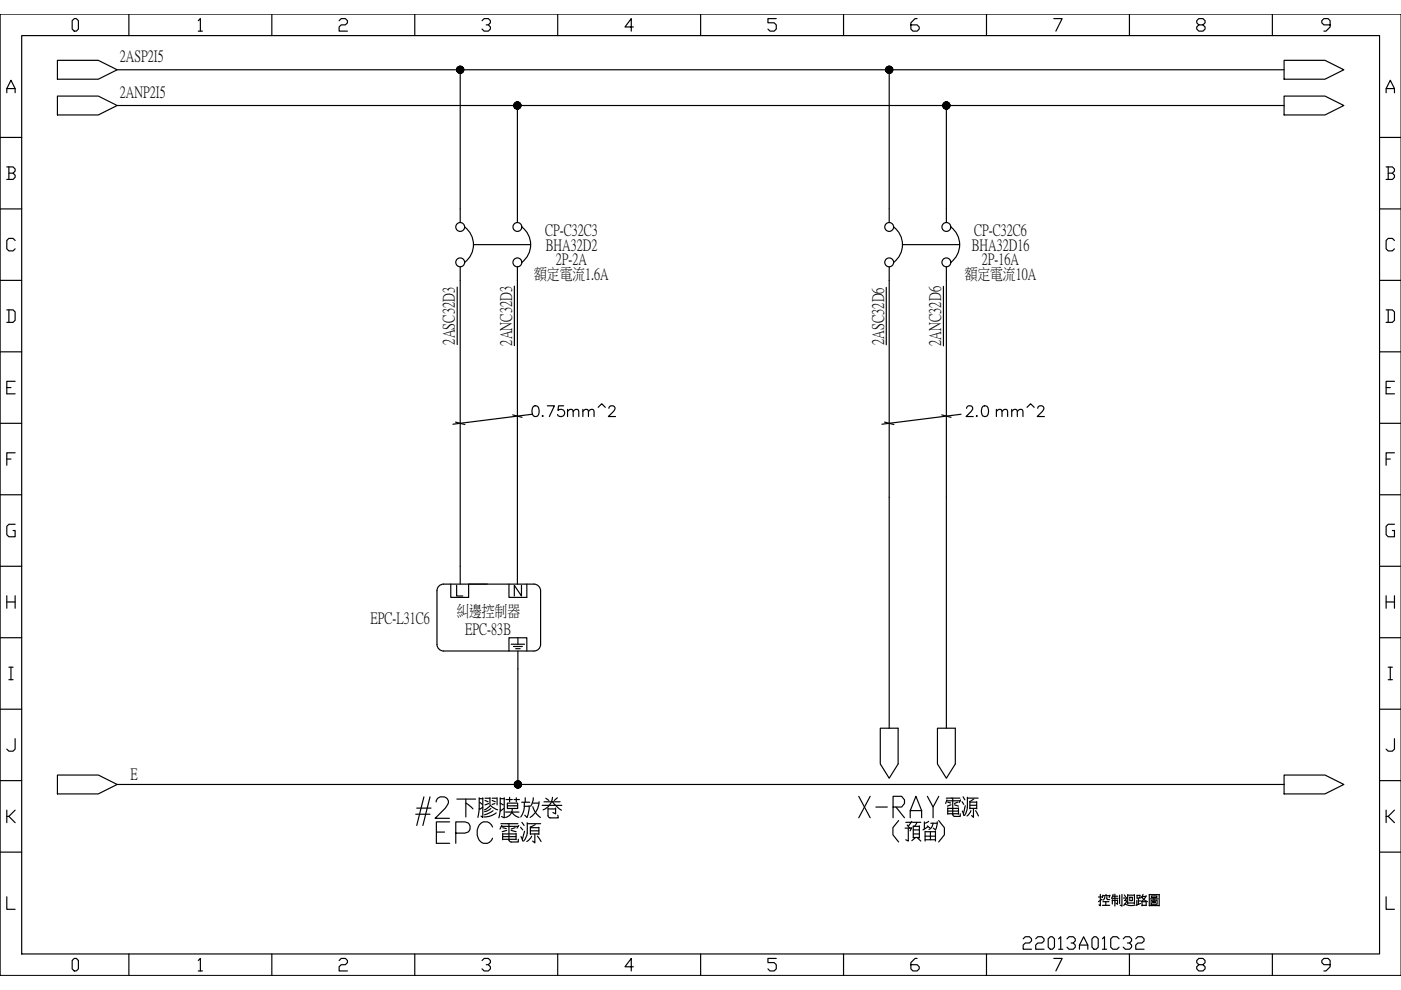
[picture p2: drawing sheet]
<svg xmlns="http://www.w3.org/2000/svg" width="297mm" height="210mm" viewBox="0 0 297 210" stroke-linecap="round" stroke-linejoin="round" font-family="sans-serif">
<defs><g id="words">
<g font-size="6.2">
<text x="119.6" y="89.6">mm^2</text>
<text x="210.3" y="89.6">mm^2</text>
<text x="215.9" y="202.5">22013A01C32</text>
</g>
<g font-size="5.7">
<text x="111.8" y="89.6">0.75</text>
<text x="203.9" y="89.6">2.0</text>
</g>
<g font-size="3.5">
<text x="96.2" y="73.1" transform="rotate(-90 96.2 73.1)">2ASC32D3</text>
<text x="108.4" y="73.3" transform="rotate(-90 108.4 73.3)">2ANC32D3</text>
<text x="187.2" y="73.1" transform="rotate(-90 187.2 73.1)">2ASC32D6</text>
<text x="199.3" y="73.3" transform="rotate(-90 199.3 73.3)">2ANC32D6</text>
</g>
<g font-size="3.4">
<text x="25.4" y="13">2ASP2I5</text>
<text x="25.4" y="20.6">2ANP2I5</text>
<text x="115.6" y="49.8">CP-C32C3</text>
<text x="115.7" y="53">BHA32D2</text>
<text x="206" y="53">BHA32D16</text>
<text x="206.5" y="49.8">CP-C32C6</text>
<text x="113.3" y="59.1">額定電流1.6A</text>
<text x="117.9" y="56">2P-2A</text>
<text x="204.5" y="59.1">額定電流10A</text>
<text x="208.2" y="56">2P-16A</text>
<text x="96.8" y="130.6">糾邊控制器</text>
<text x="78.6" y="132.1">EPC-L31C6</text>
<text x="98.6" y="134.4">EPC-83B</text>
<text x="27.7" y="165.2">E</text>
</g>
</g></defs>
<g fill="none" stroke="#000" stroke-width=".25">
<path d="M1.4 19.7v-.9l.9-1.8 .9 1.8v.9M1.4 18.8h1.8M4.6 7.5h287.9v194.8h-287.9zM15.7 3.9h.5l.4 .5v1.8l-.4 .4h-.5l-.4-.4v-1.8zM27.3 3v4.5M42 4.4l.5-.5v2.7M42 6.6h.9M57.6 3v4.5M71.9 4.4l.4-.5h.9l.5 .5v.4l-.5 .5h-.9l-.4 .4v.9h1.8M87.9 3v4.5M102.2 4.4l.4-.5h.9l.5 .5v.4l-.5 .5h-.4M103.5 5.3l.5 .4v.5l-.5 .4h-.9l-.4-.4"/>
<path d="M118.2 3v4.5M134.3 5.7h-1.8l1.3-1.8v2.7M148.5 3v4.5M164.6 3.9h-1.8v.9h1.3l.5 .5v.9l-.5 .4h-.8l-.5-.4M178.8 3v4.5M194.4 3.9h-.4l-.9 .9v1.4l.5 .4h.8l.5-.4v-.5l-.5-.4h-1.3M209.2 3v4.5M223.4 3.9h1.8l-1.3 2.7M239.5 3v4.5M254.2 5.3l-.5-.5v-.4l.5-.5h.9l.4 .5v.4l-.4 .5h-.9l-.5 .4v.5l.5 .4h.9l.4-.4v-.5l-.4-.4M269.8 3v4.5M282 5.3h-1.3l-.5-.5v-.4l.5-.5h.9l.4 .5v1.3l-.9 .9h-.4"/>
<path d="M293.9 19.7v-.9l.9-1.8 .9 1.8v.9M293.9 18.8h1.8M.1 29.1h4.5M1.4 35.4h1.4l.4 .4v.5l-.4 .4M1.9 36.7h.9l.4 .5v.4l-.4 .4h-1.4M1.9 35.4v2.6M292.5 29.1h4.5M293.9 35.4h1.3l.5 .4v.5l-.5 .4M294.3 36.7h.9l.5 .5v.4l-.5 .4h-1.3M294.3 35.4v2.6M.1 44.3h4.5M.1 59.4h4.5"/>
<path d="M3.2 51l-.4-.5h-.9l-.5 .5v1.8l.5 .4h.9l.4-.4M292.5 44.3h4.5M292.5 59.4h4.5M295.7 51l-.5-.5h-.9l-.4 .5v1.8l.4 .4h.9l.5-.4M.1 74.6h4.5M1.4 65.7h1.4l.4 .4v1.8l-.4 .5h-1.4M1.9 65.7v2.7M292.5 74.6h4.5M293.9 65.7h1.3l.5 .4v1.8l-.5 .5h-1.3M294.3 65.7v2.7M.1 89.8h4.5M1.4 82.2h.9"/>
<path d="M1.4 97.3h.9M3.2 80.8h-1.8v2.7h1.8M3.2 96h-1.8v2.7M292.5 89.8h4.5M293.9 82.2h.9M293.9 97.3h.9M295.7 80.8h-1.8v2.7h1.8M295.7 96h-1.8v2.7M.1 104.9h4.5M3.2 111.2h-1.3l-.5 .4v1.8l.5 .4h1.3v-1.3h-.4M292.5 104.9h4.5M295.7 111.2h-1.4l-.4 .4v1.8l.4 .4h1.4v-1.3h-.5"/>
<path d="M.1 120.1h4.5M.1 135.2h4.5M1.4 126.3v2.7M1.4 127.6h1.8M3.2 126.3v2.7M292.5 120.1h4.5M292.5 135.2h4.5M293.9 127.6h1.8M293.9 126.3v2.7M295.7 126.3v2.7M.1 150.4h4.5M1.9 141.5h.9"/>
<path d="M1.9 144.1h.9M2.3 141.5v2.6M3.2 156.6v2.2l-.4 .5h-.9l-.5-.5M292.5 150.4h4.5M294.3 141.5h.9M294.3 144.1h.9M294.8 141.5v2.6M295.7 156.6v2.2l-.5 .5h-.9l-.4-.5M.1 165.5h4.5M1.4 171.8v2.6M1.9 173.1l1.3 1.3M3.2 171.8l-1.3 1.3h-.5"/>
<path d="M292.5 165.5h4.5M293.9 171.8v2.6M294.3 173.1l1.4 1.3M295.7 171.8l-1.4 1.3h-.4M.1 180.7h4.5M1.4 190.1v2.7h1.8M292.5 180.7h4.5M293.9 190.1v2.7h1.8M15.7 203.2h.5l.4 .5v1.7l-.4 .5h-.5l-.4-.5v-1.7zM27.3 202.3v4.5M42 203.7l.5-.5v2.7M42 205.9h.9"/>
<path d="M57.6 202.3v4.5M71.9 203.7l.4-.5h.9l.5 .5v.4l-.5 .4h-.9l-.4 .5v.9h1.8M87.9 202.3v4.5M102.2 203.7l.4-.5h.9l.5 .5v.4l-.5 .4h-.4M103.5 204.5l.5 .5v.4l-.5 .5h-.9l-.4-.5M118.2 202.3v4.5M134.3 205h-1.8l1.3-1.8v2.7M148.5 202.3v4.5M164.6 203.2h-1.8v.9h1.3l.5 .4v.9l-.5 .5h-.8l-.5-.5M178.8 202.3v4.5M194.4 203.2h-.4l-.9 .9v1.3l.5 .5h.8l.5-.5v-.4l-.5-.5h-1.3M209.2 202.3v4.5"/>
<path d="M223.4 203.2h1.8l-1.3 2.7M239.5 202.3v4.5M254.2 204.5l-.5-.4v-.4l.5-.5h.9l.4 .5v.4l-.4 .4h-.9l-.5 .5v.4l.5 .5h.9l.4-.5v-.4l-.4-.5M269.8 202.3v4.5M282 204.5h-1.3l-.5-.4v-.4l.5-.5h.9l.4 .5v1.3l-.9 .9h-.4"/>
</g>
<!-- layer: 0 -->
<g fill="none" stroke="#000" stroke-width=".25">
<path d="M12.2 12.8h8.6l4 2-4 2h-8.6zM24.8 14.8h247.5M97.6 14.8v32.4M188.5 14.8v32.4M272.3 12.8h8.6l4 2-4 2h-8.6zM12.2 20.4h8.6l4 2-4 2h-8.6zM24.8 22.4h247.5M109.7 22.4v24.8M200.7 22.4v24.8M272.3 20.4h8.6l4 2-4 2h-8.6zM97.6 56.6v67.2M98.5 48.1a4.7 4.7 0 0 1 0 7.5"/>
<path d="M100.4 51.9h12.1M109.7 56.6v67.2M110.6 48.1a4.7 4.7 0 0 1 0 7.5M188.5 56.6v97.8M189.5 48.1a4.7 4.7 0 0 1 0 7.5M191.3 51.9h12.2M200.7 56.6v97.8M201.6 48.1a4.7 4.7 0 0 1 0 7.5M96.9 60.9v12.2M109.1 60.7v12.6M187.9 60.9v12.2M200 60.7v12.6"/>
<path d="M96.6 89.5l2 .5M108.7 88l2 .5M112.8 87.8l-16.8 2.1M187.5 89.5l2 .5M199.7 88l1.9 .5M203.8 87.8l-16.8 2.1M93.2 124.1l.9-.3h19.1a1.42 1.42 0 0 1 1.4 1.5v11.3a1.4 1.4 0 0 1-1.4 1.4h-19.1a1.4 1.4 0 0 1-1.5-1.4v-11.4l.1-.4zM95.6 123.8v2.9h3.8v-2.9M96.8 124.1v2.3h1.3M107.9 138v-2.8h3.8v2.8M107.9 123.8v2.9h3.8v-2.9M108.4 136.6h2.8"/>
<path d="M108.9 137.1h1.9M109.3 137.5h1M109.8 138v28.3M109.8 135.2v1.4M110.6 124.1v2.3l-1.6-2.3v2.3M186.6 154.4h3.8v7.6l-1.9 3-1.9-3zM198.8 154.4h3.7v7.6l-1.8 3-1.9-3zM12.2 164.3h8.6l4 2-4 2h-8.6zM24.8 166.3h247.5M88.1 172.6h3.1M88.4 171.3h3M89.9 169l-1.5 6"/>
<path d="M91.2 169l-1.5 6M92.5 170a1.13 1.13 0 0 1 .8-1h.9a1.11 1.11 0 0 1 .7 1.7l-.5 .6-2.1 2.2h3M92.5 176.4h1.8M95.3 174.3h-2.8v4.5h2.8M96.6 176.6h2a1.19 1.19 0 0 0 1.1-1.2 1.19 1.19 0 0 0-1.1-1.1h-2v4.5M96.9 169.4h3.9M98.8 170.3l1.5 1.2M98.8 169.4v3.8M101.6 169.1v2.3l-.3 1.9M101.6 169.3h.8M101.7 170.1l.6 .5M102.4 169.1v4.2l-.4-.3"/>
<path d="M102.4 171.1l-.7 .5M102.8 169.7l.7 .3M102.8 169.2h1.1M103.6 170.4l-.8 .3M103.9 169.1v1.5M104 170.8l-1.3 .9M104 170.8l.8 .6 .7 .3M104.1 171.4l-.6 .5-.8 .2M104.3 169.2h1M104.3 169.7l.7 .3M104.4 175.3a1.58 1.58 0 0 0-1.5-1.1 1.58 1.58 0 0 0-1.5 1.1 2.56 2.56 0 0 0 1.1 3.5 1.62 1.62 0 0 0 1.9-1.1M104.5 171.9l-1.8 .8"/>
<path d="M104.9 170.4l-.6 .2M105.2 172.4l-1.2 .6-1.4 .2M105.4 169.1v1.6M106.1 169.1v2.6l-.3 1.7M106.1 169.3h.8M106.1 170.3l.6 .4M106.2 174.6h3.6M106.3 175.2h3.6M106.4 175l-.4 .8M106.6 176.8h2.8M106.6 178h2.8M106.6 177.4h2.8"/>
<path d="M106.6 176.7v1.3M106.6 175.5l.7 .2M106.8 171.4l-.7 .6M106.9 169.1v4.3l-.6-.3M107.2 172.2h2.8M107.3 169.5h1.3M107.4 176.1l-.9 .2M107.6 170.3h2.2v1.1h-2.2zM107.6 170.9h2.2M107.9 174.6v3.5M108 169.1v.9M108.4 176.1l1 .2"/>
<path d="M108.5 172.2l.5 .6 1 .5M108.6 171.5a1.76 1.76 0 0 1-1.4 1.8M109 169.5h1.1M109.2 175.5l-.8 .3M109.4 176.7v1.3M109.5 169.1v.9M109.9 178v.5h-1.5l-.4-.2-.1-.3M110 175l-.4 .6M110.4 175.4l.4 .6M110.5 177.4l.3 .9M110.6 170.1h1.7M110.7 174.4l.4 .6"/>
<path d="M111.2 170.1l-.2 1.9-.6 1.2M111.2 170.9h1M111.2 176.2l-.5 1.8M111.4 169.1v.9M111.8 174.4a5.5 5.5 0 0 1-.3 3.3l-.5 .6M111.8 174.6h2.8M112.2 170.8l-.2 1.5-.3 1-.4-.5M112.4 176.2h1.8M112.4 176.8h1.8M112.4 175.3v1.6M112.7 177.3l-.4 .6-.6 .5M113 171l.6 1.3 1 1"/>
<path d="M113 170.3h1.2M113.1 169.1l-.2 1.2-.4 .6M113.4 176.8v1.9l-.5-.4M113.5 174.8l-1.1 .6M114 177.3l.7 1.1M114.2 175.4l-1.8 .1M114.2 175.5v1.4M114.3 170l-.2 1.1-.5 1-1.2 1.2M115 170.8h4.1M115.3 170h3.4M115.7 169.2l.7 .5M116.2 171.3v1.6l.2 .4 2 .1-.1-.6"/>
<path d="M116.2 171.5h1.6M117.1 169.1a3 3 0 0 1-2 2.6M117.1 170l.7 .8 1.2 1M117.8 171.3v1.3l-.6-.3M118.2 169.1l-.7 .6M182.1 168.8l2.4 4.6M184.5 168.8l-2.4 4.6M185.7 171.1h2.4M189.3 171.1h1.9l.6-.7v-.8l-.6-.8h-1.9v4.6M190 171.1l1.8 2.3M190.5 174l-1.2 1.5v1.5l1.2 1.5M191.9 175.6h1.4"/>
<path d="M192 174.4h1.2M192.3 174.9l.6 .7M192.6 175.6v2.7l-.6-.3M193 173.4v-1.5l1.2-3.1 1.2 3.1v1.5M193 171.9h2.4M193.3 174.2l-.7 1M193.3 175.5l-.3 .7M193.5 174.4h1.7M193.6 175.2h1.3M193.6 177.6h1.3M193.6 175.1v2.6M193.6 176h1.3"/>
<path d="M193.6 176.8h1.3M194 177.7l-.7 .5M194.4 174.3l-.5 .9M194.5 177.7l.7 .6M194.9 175.1v2.6M196 174.3v1.5M196.1 176.2v2.1M196.1 178h2.2M196.1 177.3h2.2M196.2 176.3h2.1M196.6 175.1l.6 .5M196.6 168.8l1.2 2.3v2.3"/>
<path d="M196.7 175.3l-1 .7M196.9 174.2l-.8 .3M197.3 176.3v1.7M197.3 174.5h1.4M197.8 174.5a1.45 1.45 0 0 1-.8 1.4M198.3 176.2v2.1M198.7 174.3l-.1 1-.3 .7-.4-.4M199 174l1.2 1.5v1.5l-1.2 1.5M199 168.8l-1.2 2.3M200.6 169.2h2.9M200.7 169.8h2.9M200.8 169.6l-.3 .8"/>
<path d="M200.9 171.4h2.3M200.9 172.5h2.3M200.9 172h2.3M200.9 171.3v1.3M200.9 170.1l.6 .2M201.6 170.6l-.7 .3M202 169.2v3.5M202.4 170.6l.8 .3M203.1 170.1l-.7 .3M203.2 171.3v1.3M203.6 172.5v.6h-1.2l-.2-.1-.2-.4M203.7 169.6l-.3 .6"/>
<path d="M204 170l.3 .5M204 172l.3 .9M204.2 168.9l.4 .7M204.7 170.8l-.4 1.7M205.1 171.2l-.1 .7-.5 1M205.1 169v2.2M205.1 169.2h2.3M205.6 170.7h1.5M205.6 171.4h1.5M205.6 169.9v1.6M205.9 171.9l-.4 .6-.5 .5M206.4 171.4v1.9l-.4-.4"/>
<path d="M206.5 169.4l-.9 .6M206.8 171.9l.7 1.1M207.1 170l-1.5 .1M207.1 170.1v1.4M272.3 164.3h8.6l4 2-4 2h-8.6z"/>
<circle cx="97.6" cy="48.1" r=".94"/>
<circle cx="97.6" cy="55.6" r=".94"/>
<circle cx="109.7" cy="55.6" r=".94"/>
<circle cx="109.7" cy="48.1" r=".94"/>
<circle cx="188.5" cy="48.1" r=".94"/>
<circle cx="188.5" cy="55.6" r=".94"/>
<circle cx="200.6" cy="55.6" r=".94"/>
<circle cx="200.6" cy="48.1" r=".94"/>
</g>
<g fill="#000" stroke="#000" stroke-width=".21">
<path d="M97.6 14.8h.7v.1zM188.5 14.8h.8v.1zM109.7 22.4h.8l-.1 .1zM200.7 22.4h.7v.1zM109.8 166.3h.8l-.1 .1z"/>
<path d="M96.8 14.9l.1 .1 .7-.2zM96.9 15l.7-.2-.7 .3zM96.9 15.1l.1 .1 .6-.4z"/>
<path d="M96.9 14.6l-.1 .1 .8 .1zM96.8 14.7l.8 .1h-.8zM96.8 14.8v.1l.8-.1z"/>
<path d="M97 15.2v.1l.6-.5zM97 15.3l.6-.5-.5 .6zM97.6 14.8l-.5 .6 .1 .1z"/>
<path d="M97 14.3l.6 .5zM97 14.3l.6 .5-.7-.4zM96.9 14.4v.2l.7 .2z"/>
<path d="M97.6 14.8l-.4 .7h.1zM97.6 14.8l-.1 .7h-.2zM97.6 14.8l-.1 .7 .1 .1z"/>
<path d="M97.2 14.1l.4 .7-.3-.7zM97.1 14.2l.1-.1 .4 .7zM97 14.3l.6 .5-.5-.6z"/>
<path d="M97.6 14.8v.8l.1-.1zM97.6 14.8l.2 .7h-.1zM97.6 14.8l.2 .7h.1z"/>
<path d="M97.6 14v.8l.1-.8zM97.5 14h.1v.8zM97.3 14.1l.3 .7-.1-.8z"/>
<path d="M97.6 14.8l.3 .7 .1-.1zM97.6 14.8l.5 .5-.1 .1zM97.6 14.8l.5 .5 .1-.1z"/>
<path d="M97.9 14.1l-.3 .7 .4-.6zM97.8 14.1h.1l-.3 .7zM97.7 14l-.1 .8 .2-.7z"/>
<path d="M97.6 14.8l.6 .4v-.1zM97.6 14.8l.7 .2-.1 .1zM97.6 14.8l.7 .2v-.1z"/>
<path d="M97.6 14.8l.6-.4v-.1zM97.6 14.8l.5-.5h.1zM98 14.2l-.4 .6 .5-.5z"/>
<path d="M97.6 14.8h.7v-.1zM97.6 14.8l.7-.2v.1zM97.6 14.8l.7-.2-.1-.2z"/>
<path d="M187.8 14.9v.1l.7-.2zM187.8 15l.7-.2-.6 .3zM187.9 15.1v.1l.6-.4z"/>
<path d="M187.8 14.6v.1l.7 .1zM187.8 14.7l.7 .1h-.7zM187.8 14.8v.1l.7-.1z"/>
<path d="M187.9 15.2l.1 .1 .5-.5zM188 15.3l.5-.5-.4 .6zM188.5 14.8l-.4 .6 .1 .1z"/>
<path d="M188 14.3h-.1l.6 .5zM187.9 14.3l.6 .5-.6-.4zM187.9 14.4l-.1 .2 .7 .2z"/>
<path d="M188.5 14.8l-.3 .7h.1zM188.5 14.8l-.1 .7h-.1zM188.5 14.8l-.1 .7 .1 .1z"/>
<path d="M188.2 14.1l.3 .7-.2-.7zM188.1 14.2l.1-.1 .3 .7zM188 14.3l.5 .5-.4-.6z"/>
<path d="M188.5 14.8v.8l.1-.1zM188.5 14.8l.3 .7h-.2zM188.5 14.8l.3 .7h.1z"/>
<path d="M188.5 14v.8l.1-.8zM188.4 14h.1v.8zM188.3 14.1l.2 .7-.1-.8z"/>
<path d="M188.5 14.8l.4 .7 .1-.1zM188.5 14.8l.6 .5-.1 .1zM188.5 14.8l.6 .5v-.1z"/>
<path d="M188.9 14.1l-.4 .7 .5-.6zM188.8 14.1h.1l-.4 .7zM188.6 14l-.1 .8 .3-.7z"/>
<path d="M188.5 14.8l.6 .4 .1-.1zM188.5 14.8l.8 .2-.1 .1zM188.5 14.8l.8 .2v-.1z"/>
<path d="M188.5 14.8l.7-.4-.1-.1zM188.5 14.8l.6-.5zM189 14.2l-.5 .6 .6-.5z"/>
<path d="M188.5 14.8h.8v-.1zM188.5 14.8l.8-.2v.1zM188.5 14.8l.8-.2-.1-.2z"/>
<path d="M108.9 22.5l.1 .1 .7-.2zM109 22.6l.7-.2-.7 .3zM109 22.7l.1 .1 .6-.4z"/>
<path d="M109 22.1l-.1 .1 .8 .2zM108.9 22.2l.8 .2h-.8zM108.9 22.4v.1l.8-.1z"/>
<path d="M109.1 22.8l.1 .1 .5-.5zM109.2 22.9l.5-.5-.5 .6zM109.7 22.4l-.5 .6h.2z"/>
<path d="M109.2 21.8l-.1 .1 .6 .5zM109.1 21.9l.6 .5-.7-.4zM109 22v.1l.7 .3z"/>
<path d="M109.7 22.4l-.3 .6 .1 .1zM109.7 22.4l-.1 .7h-.1zM109.7 22.4l-.1 .7h.1z"/>
<path d="M109.4 21.7l.3 .7-.2-.7zM109.2 21.8l.2-.1 .3 .7zM109.2 21.8l.5 .6-.5-.6z"/>
<path d="M109.7 22.4v.7h.1zM109.7 22.4l.2 .7h-.1zM109.7 22.4l.2 .7 .1-.1z"/>
<path d="M109.7 21.6v.8l.1-.8zM109.6 21.6h.1v.8zM109.5 21.7l.2 .7-.1-.8z"/>
<path d="M109.7 22.4l.3 .6h.1zM109.7 22.4l.5 .5-.1 .1zM109.7 22.4l.5 .5 .1-.1z"/>
<path d="M110 21.7l-.3 .7 .4-.6zM109.9 21.7h.1l-.3 .7zM109.8 21.6l-.1 .8 .2-.7z"/>
<path d="M109.7 22.4l.6 .4 .1-.1zM109.7 22.4l.7 .2v.1zM109.7 22.4l.7 .2v-.1z"/>
<path d="M109.7 22.4l.7-.4-.1-.1zM110.2 21.8l.1 .1-.6 .5zM110.1 21.8l-.4 .6 .5-.6z"/>
<path d="M109.7 22.4h.8l-.1-.2zM109.7 22.4l.7-.3v.1zM109.7 22.4l.7-.3v-.1z"/>
<path d="M199.9 22.5v.1l.8-.2zM199.9 22.6l.8-.2-.7 .3zM200 22.7v.1l.7-.4z"/>
<path d="M199.9 22.1v.1l.8 .2zM199.9 22.2l.8 .2h-.8zM199.9 22.4v.1l.8-.1z"/>
<path d="M200 22.8l.1 .1 .6-.5zM200.1 22.9l.6-.5-.5 .6zM200.7 22.4l-.5 .6h.1z"/>
<path d="M200.1 21.8l-.1 .1 .7 .5zM200 21.9l.7 .5-.7-.4zM200 22l-.1 .1 .8 .3z"/>
<path d="M200.7 22.4l-.4 .6 .1 .1zM200.7 22.4l-.2 .7h-.1zM200.7 22.4l-.2 .7h.2z"/>
<path d="M200.3 21.7l.4 .7-.3-.7zM200.2 21.8l.1-.1 .4 .7zM200.1 21.8l.6 .6-.5-.6z"/>
<path d="M200.7 22.4v.7h.1zM200.7 22.4l.2 .7h-.1zM200.7 22.4l.2 .7 .1-.1z"/>
<path d="M200.7 21.6v.8l.1-.8zM200.5 21.6h.2v.8zM200.4 21.7l.3 .7-.2-.8z"/>
<path d="M200.7 22.4l.3 .6h.1zM200.7 22.4l.5 .5-.1 .1zM200.7 22.4l.5 .5 .1-.1z"/>
<path d="M201 21.7l-.3 .7 .4-.6zM200.9 21.7h.1l-.3 .7zM200.8 21.6l-.1 .8 .2-.7z"/>
<path d="M200.7 22.4l.6 .4v-.1zM200.7 22.4l.7 .2-.1 .1zM200.7 22.4l.7 .2v-.1z"/>
<path d="M200.7 22.4l.6-.4v-.1zM201.2 21.8l.1 .1-.6 .5zM201.1 21.8l-.4 .6 .5-.6z"/>
<path d="M200.7 22.4h.7v-.2zM200.7 22.4l.7-.3v.1zM200.7 22.4l.7-.3-.1-.1z"/>
<path d="M109.1 166.4v.2l.7-.3zM109.1 166.6l.7-.3-.7 .4zM109.1 166.7l.1 .1 .6-.5z"/>
<path d="M109.1 166.1v.1l.7 .1zM109.1 166.2l.7 .1h-.8zM109 166.3l.1 .1 .7-.1z"/>
<path d="M109.2 166.8l.1 .1 .5-.6zM109.3 166.9l.5-.6-.4 .6zM109.8 166.3l-.4 .6 .1 .1z"/>
<path d="M109.3 165.8l-.1 .1 .6 .4zM109.2 165.9l.6 .4-.7-.3zM109.1 166v.1l.7 .2z"/>
<path d="M109.8 166.3l-.3 .7h.1zM109.8 166.3l-.1 .8-.1-.1zM109.8 166.3l-.1 .8h.1z"/>
<path d="M109.5 165.6l.3 .7-.2-.7zM109.4 165.7l.1-.1 .3 .7zM109.3 165.8l.5 .5-.4-.6z"/>
<path d="M109.8 166.3v.8h.1zM109.8 166.3l.2 .7-.1 .1zM109.8 166.3l.2 .7h.1z"/>
<path d="M109.8 165.6v.7l.1-.7zM109.7 165.6h.1v.7zM109.6 165.6l.2 .7-.1-.7z"/>
<path d="M109.8 166.3l.3 .7 .1-.1zM109.8 166.3l.5 .6h-.1zM109.8 166.3l.5 .6 .1-.1z"/>
<path d="M110.1 165.6l-.3 .7 .4-.6zM110 165.6h.1l-.3 .7zM109.9 165.6l-.1 .7 .2-.7z"/>
<path d="M109.8 166.3l.6 .5 .1-.1zM109.8 166.3l.7 .3v.1zM109.8 166.3l.7 .3v-.2z"/>
<path d="M109.8 166.3l.7-.3-.1-.1zM110.3 165.8l.1 .1-.6 .4zM110.2 165.7l-.4 .6 .5-.5z"/>
<path d="M109.8 166.3h.8l-.1-.1zM109.8 166.3l.7-.2v.1zM109.8 166.3l.7-.2v-.1z"/>
</g>
<g fill="none" stroke="#000" stroke-width=".25">
<path d="M232.9 190.2h.7M233.3 189.6v2.5l-.3-.3M233.6 190.7l-.7 .5M233.7 192h1.6M233.8 189.9h1.5M233.8 191.2h1.3M233.8 189.8l-.1 .5M234.2 190.1v.3l-.4 .4M234.4 191.2v.8M234.5 189.6v.3M234.7 190.1v.4l.2 .2M234.9 190.7h.4"/>
<path d="M235.3 189.8l-.1 .5M235.8 190.5h1.2M235.8 190.7v1M235.8 190.9h1.1M235.9 190h1.1M236 189.6l-.3 .9M236.4 189.6v2.5M236.9 190.8v.9l-.3-.2M237.4 189.8v1.8M237.9 189.6v2.5l-.4-.2M238.2 190.4h.7M238.4 189.7l.2 .4"/>
<path d="M238.5 190.9h.3v.3l-.5 .8M238.5 191.7l1.3 .3 .8-.1M238.9 190.3l-.5 .7M239.1 189.7v1.9M239.1 191.5h1.4M239.1 189.8h1.4M239.5 190.2h.6v.8h-.6zM240.5 189.7v2M241 190.9v1M241.1 189.8v.7M241.1 189.9h.6M241.4 191h.4"/>
<path d="M241.4 190.5v1.3M241.7 189.8v.6h-.6M241.8 191.6l-.9 .4M242.1 190.2l.5 .6 .7 .4M242.1 191.2h.9M242.1 191.1v.9h.9M242.1 192v.1M242.2 190.1h.8M242.3 189.6l-.4 .8M243 189.9l-.4 .7-.6 .5M243 191.1v.9M243.7 189.6v2.5"/>
<path d="M243.7 189.7h2.1M243.7 192h2.1M243.8 190.6h1.8M244.1 190.8h1.2v.9h-1.2zM244.1 190h1.2v.3h-1.2zM244.4 191.1v.3h.5v-.3h-.4M244.7 190.3v.5M245.8 189.6v2.5"/>
</g>
<path d="M0 3h297v203.8h-297z" fill="none" stroke="#000" stroke-width=".21"/>
<use href="#words"/>
</svg>
